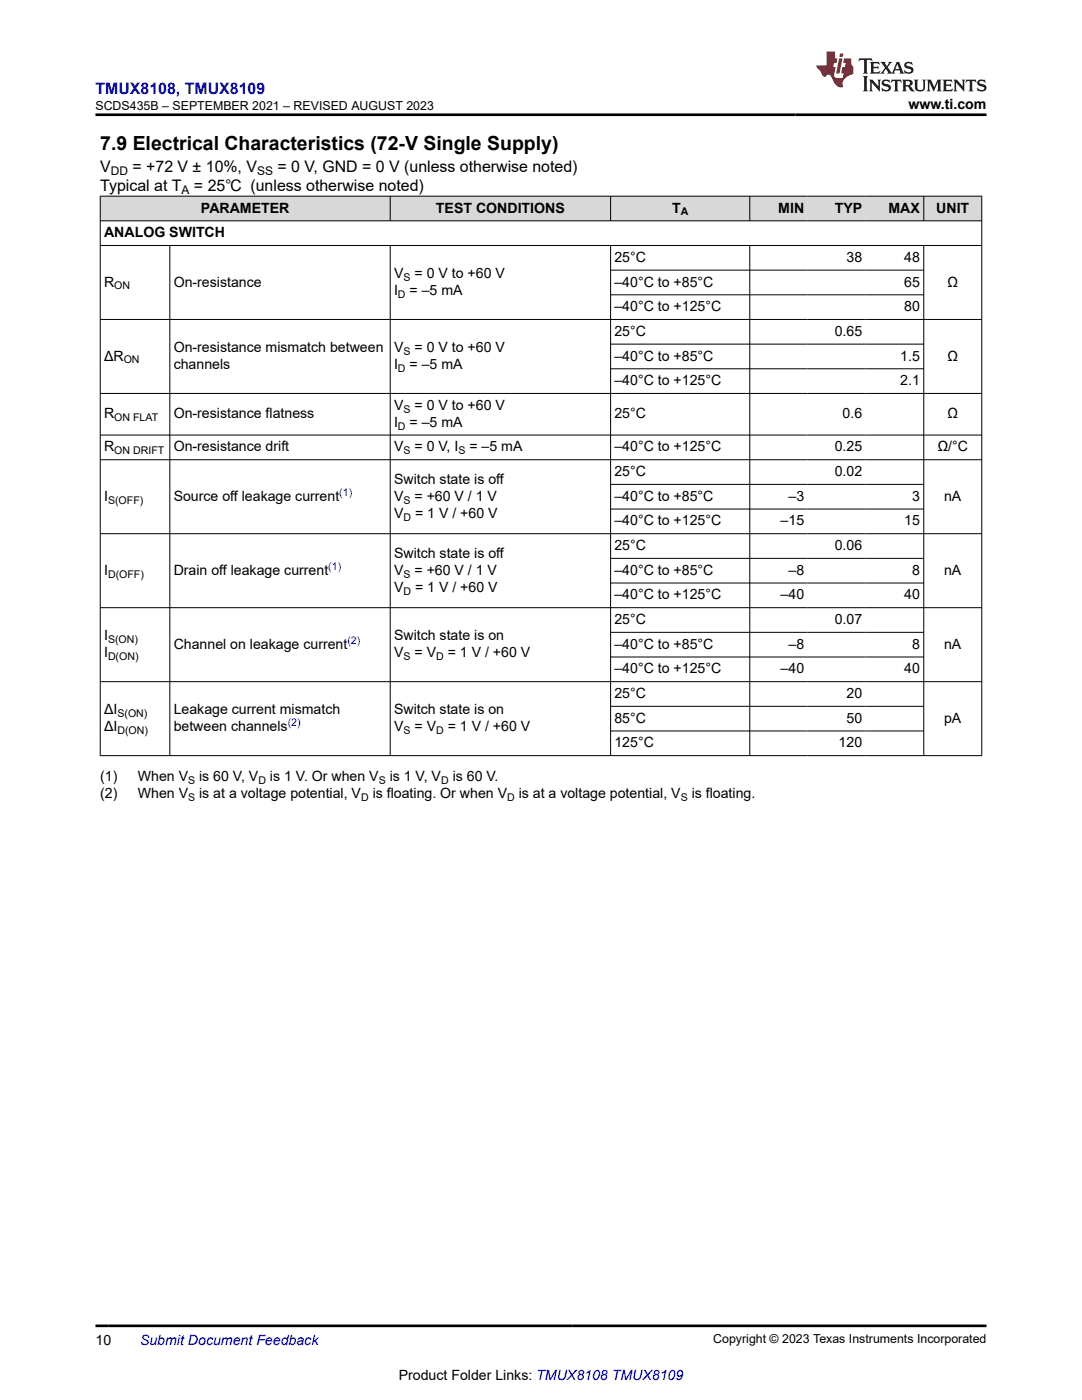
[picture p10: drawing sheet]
<svg xmlns="http://www.w3.org/2000/svg" width="216mm" height="279mm" viewBox="0 0 216 279" stroke-linecap="round" stroke-linejoin="round" font-family="sans-serif">
<defs><g id="words">
<text font-size="3.9" x="20" y="29.9">7.9 Electrical Characteristics (72-V Single Supply)</text>
<text font-size="3.2" fill="#00f" x="19" y="18.7">TMUX8108, TMUX8109</text>
<g font-size="3.2">
<text x="20" y="34.3">V</text>
<text x="26.4" y="34.3">= +72 V ± 10%, V</text>
<text x="55.4" y="34.3">= 0 V, GND = 0 V (unless otherwise noted)</text>
<text x="20" y="38.1">Typical at T</text>
<text x="38.7" y="38.1">= 25℃ (unless otherwise noted)</text>
</g>
<g font-size="2.8">
<text x="181.3" y="21.8">www.ti.com</text>
<text x="20.8" y="47.3">ANALOG SWITCH</text>
<text x="40.1" y="42.4">PARAMETER</text>
<text x="87" y="42.4">TEST CONDITIONS</text>
<text x="134.1" y="42.4">T</text>
<text x="155.3" y="42.4">MIN</text>
<text x="166.6" y="42.4">TYP</text>
<text x="177.3" y="42.4">MAX</text>
<text x="186.8" y="42.4">UNIT</text>
<text x="122.6" y="52.3">25°C</text>
<text x="168.9" y="52.3">38</text>
<text x="180.4" y="52.3">48</text>
<text x="20.8" y="57.2">R</text>
<text x="34.7" y="57.2">On-resistance</text>
<text x="78.6" y="55.5">V</text>
<text x="78.6" y="58.9">I</text>
<text x="81.7" y="58.9">= –5 mA</text>
<text x="82.7" y="55.5">= 0 V to +60 V</text>
<text x="122.6" y="57.2">–40°C to +85°C</text>
<text x="180.4" y="57.2">65</text>
<text x="189.1" y="57.2">Ω</text>
<text x="122.6" y="62.1">–40°C to +125°C</text>
<text x="180.4" y="62.1">80</text>
<text x="20.8" y="72">ΔR</text>
<text x="34.7" y="70.3">On-resistance mismatch between</text>
<text x="78.6" y="70.3">V</text>
<text x="82.7" y="70.3">= 0 V to +60 V</text>
<text x="122.6" y="67">25°C</text>
<text x="122.6" y="72">–40°C to +85°C</text>
<text x="166.6" y="67">0.65</text>
<text x="179.6" y="72">1.5</text>
<text x="189.1" y="72">Ω</text>
<text x="34.7" y="73.6">channels</text>
<text x="78.6" y="73.6">I</text>
<text x="81.7" y="73.6">= –5 mA</text>
<text x="122.6" y="76.9">–40°C to +125°C</text>
<text x="179.6" y="76.9">2.1</text>
<text x="20.8" y="83.5">R</text>
<text x="34.7" y="83.5">On-resistance flatness</text>
<text x="78.6" y="81.8">V</text>
<text x="82.7" y="81.8">= 0 V to +60 V</text>
<text x="122.6" y="83.5">25°C</text>
<text x="168.1" y="83.5">0.6</text>
<text x="189.1" y="83.5">Ω</text>
<text x="78.6" y="85.2">I</text>
<text x="81.7" y="85.2">= –5 mA</text>
<text x="20.8" y="90.1">R</text>
<text x="34.7" y="90.1">On-resistance drift</text>
<text x="78.6" y="90.1">V</text>
<text x="82.7" y="90.1">= 0 V, I</text>
<text x="93.7" y="90.1">= –5 mA</text>
<text x="122.6" y="90.1">–40°C to +125°C</text>
<text x="122.6" y="95">25°C</text>
<text x="166.6" y="90.1">0.25</text>
<text x="166.6" y="95">0.02</text>
<text x="187.1" y="90.1">Ω/°C</text>
<text x="20.8" y="99.9">I</text>
<text x="34.7" y="99.9">Source off leakage current</text>
<text x="78.6" y="96.6">Switch state is off</text>
<text x="78.6" y="99.9">V</text>
<text x="82.7" y="99.9">= +60 V / 1 V</text>
<text x="122.6" y="99.9">–40°C to +85°C</text>
<text x="157.3" y="99.9">–3</text>
<text x="182" y="99.9">3</text>
<text x="188.4" y="99.9">nA</text>
<text x="78.6" y="103.3">V</text>
<text x="82.8" y="103.3">= 1 V / +60 V</text>
<text x="122.6" y="104.9">–40°C to +125°C</text>
<text x="155.8" y="104.9">–15</text>
<text x="180.4" y="104.9">15</text>
<text x="78.6" y="111.3">Switch state is off</text>
<text x="122.6" y="109.8">25°C</text>
<text x="166.6" y="109.8">0.06</text>
<text x="20.8" y="114.7">I</text>
<text x="34.7" y="114.7">Drain off leakage current</text>
<text x="78.6" y="114.7">V</text>
<text x="78.6" y="118.1">V</text>
<text x="82.7" y="114.7">= +60 V / 1 V</text>
<text x="82.8" y="118.1">= 1 V / +60 V</text>
<text x="122.6" y="114.7">–40°C to +85°C</text>
<text x="122.6" y="119.6">–40°C to +125°C</text>
<text x="155.8" y="119.6">–40</text>
<text x="157.3" y="114.7">–8</text>
<text x="180.4" y="119.6">40</text>
<text x="182" y="114.7">8</text>
<text x="188.4" y="114.7">nA</text>
<text x="122.6" y="124.5">25°C</text>
<text x="166.6" y="124.5">0.07</text>
<text x="20.8" y="131.2">I</text>
<text x="20.8" y="127.8">I</text>
<text x="34.7" y="129.5">Channel on leakage current</text>
<text x="78.6" y="127.8">Switch state is on</text>
<text x="78.6" y="131.2">V</text>
<text x="82.7" y="131.2">= V</text>
<text x="89.3" y="131.2">= 1 V / +60 V</text>
<text x="122.6" y="129.5">–40°C to +85°C</text>
<text x="157.3" y="129.5">–8</text>
<text x="182" y="129.5">8</text>
<text x="188.4" y="129.5">nA</text>
<text x="122.6" y="134.4">–40°C to +125°C</text>
<text x="155.8" y="134.4">–40</text>
<text x="180.4" y="134.4">40</text>
<text x="20.8" y="142.5">ΔI</text>
<text x="34.7" y="142.5">Leakage current mismatch</text>
<text x="78.6" y="142.5">Switch state is on</text>
<text x="122.6" y="139.3">25°C</text>
<text x="168.9" y="139.3">20</text>
<text x="20.8" y="145.9">ΔI</text>
<text x="34.7" y="145.9">between channels</text>
<text x="78.6" y="145.9">V</text>
<text x="82.7" y="145.9">= V</text>
<text x="89.3" y="145.9">= 1 V / +60 V</text>
<text x="122.6" y="144.2">85°C</text>
<text x="122.6" y="149.2">125°C</text>
<text x="167.3" y="149.2">120</text>
<text x="168.9" y="144.2">50</text>
<text x="188.4" y="144.2">pA</text>
<text x="20" y="156">(1)</text>
<text x="27.5" y="156">When V</text>
<text x="39.7" y="156">is 60 V, V</text>
<text x="53.9" y="156">is 1 V. Or when V</text>
<text x="77.8" y="156">is 1 V, V</text>
<text x="90.3" y="156">is 60 V.</text>
<text x="20" y="159.3">(2)</text>
<text x="27.5" y="159.3">When V</text>
<text x="39.7" y="159.3">is at a voltage potential, V</text>
<text x="74.4" y="159.3">is floating. Or when V</text>
<text x="103.5" y="159.3">is at a voltage potential, V</text>
<text x="138" y="159.3">is floating.</text>
<text x="19" y="268.4">10</text>
<text x="79.6" y="275.3">Product Folder Links: TMUX8108 TMUX8109</text>
</g>
<text font-size="2.8" fill="#00f" x="27.9" y="268.4">Submit Document Feedback</text>
<g font-size="2.5">
<text x="19" y="21.9">SCDS435B – SEPTEMBER 2021 – REVISED AUGUST 2023</text>
<text x="142.3" y="268.1">Copyright © 2023 Texas Instruments Incorporated</text>
</g>
<g font-size="2.4">
<text x="22.1" y="34.9">DD</text>
<text x="51.3" y="34.9">SS</text>
<text x="36.2" y="38.7">A</text>
</g>
<g font-size="2.1">
<text x="135.8" y="43">A</text>
<text x="22.8" y="57.8">ON</text>
<text x="79.4" y="59.4">D</text>
<text x="80.5" y="56.1">S</text>
<text x="80.5" y="70.8">S</text>
<text x="24.7" y="72.5">ON</text>
<text x="79.4" y="74.2">D</text>
<text x="80.5" y="82.4">S</text>
<text x="22.8" y="84.1">ON FLAT</text>
<text x="79.4" y="85.7">D</text>
<text x="22.8" y="90.7">ON DRIFT</text>
<text x="80.5" y="90.7">S</text>
<text x="91.5" y="90.7">S</text>
<text x="21.6" y="100.5">S(OFF)</text>
<text x="80.5" y="100.5">S</text>
<text x="80.5" y="103.9">D</text>
<text x="21.6" y="115.3">D(OFF)</text>
<text x="80.5" y="115.3">S</text>
<text x="80.5" y="118.7">D</text>
<text x="21.6" y="131.7">D(ON)</text>
<text x="21.6" y="128.3">S(ON)</text>
<text x="80.5" y="131.7">S</text>
<text x="87" y="131.7">D</text>
<text x="23.4" y="143.1">S(ON)</text>
<text x="23.4" y="146.5">D(ON)</text>
<text x="80.5" y="146.5">S</text>
<text x="87" y="146.5">D</text>
<text x="37.5" y="159.9">S</text>
<text x="37.5" y="156.5">S</text>
<text x="51.6" y="156.5">D</text>
<text x="72.1" y="159.9">D</text>
<text x="75.6" y="156.5">S</text>
<text x="88" y="156.5">D</text>
<text x="101.2" y="159.9">D</text>
<text x="135.8" y="159.9">S</text>
</g>
<g font-size="2.1" fill="#00f">
<text x="67.7" y="99">(1)</text>
<text x="65.5" y="113.8">(1)</text>
<text x="69.3" y="128.5">(2)</text>
<text x="57.4" y="145">(2)</text>
</g>
</g></defs>
<g fill="#d8d8d8">
<path d="M20 39.1h175.9v5h-175.9z" fill-rule="evenodd"/>
<path d="M20.1 39.2h57.7v4.8h-57.7z" fill-rule="evenodd"/>
<path d="M77.9 39.2h43.9v4.8h-43.9z" fill-rule="evenodd"/>
<path d="M121.9 39.2h27.6v4.8h-27.6z" fill-rule="evenodd"/>
<path d="M149.7 39.2h11.5v4.8h-11.5z" fill-rule="evenodd"/>
<path d="M161.2 39.2h11.6v4.8h-11.6z" fill-rule="evenodd"/>
<path d="M172.8 39.2h11.5v4.8h-11.5z" fill-rule="evenodd"/>
<path d="M184.4 39.2h11.4v4.8h-11.4z" fill-rule="evenodd"/>
</g>
<g fill="none" stroke="#000" stroke-width=".2">
<path d="M19.9 39.1h176.1M20 39.1v111.8M77.9 39.1v5M121.8 39.1v5M149.6 39.1v5M184.3 39.1v5M195.9 39.1v111.8M19.9 44.1h176.1M19.9 49h176.1M33.9 49v101.9M77.9 49v101.9M121.8 49v101.9"/>
<path d="M121.8 53.9h62.6M121.8 58.8h62.6M149.6 49v101.9M184.3 49v101.9M19.9 63.8h176.1M19.9 78.5h176.1M121.8 68.7h62.6M121.8 73.6h62.6M19.9 86.8h176.1M19.9 91.7h176.1M121.8 96.7h62.6M19.9 106.5h176.1"/>
<path d="M121.8 101.6h62.6M121.8 111.4h62.6M121.8 116.4h62.6M19.9 121.3h176.1M19.9 136h176.1M121.8 126.2h62.6M121.8 131.1h62.6M19.9 150.8h176.1M121.8 141h62.6M121.8 145.9h62.6"/>
</g>
<path d="M171.5 11.6l-.2 .6 .5-.2h.6v.1v2.2l-.2 .4h1l-.2-.4v-2.2v-.1h.5l.5 .2-.1-.6zM173.6 12.4l.2 .3v1.6l-.2 .4h1.9l.1-.6a1.08 1.08 0 0 1-1.3 .2v-.7h.6l.4 .2v-.7l-.4 .2h-.6v-.5l.2-.2a1 1 0 0 1 1 .3l-.1-.5zM175.7 12.4l.9 1.1-1 1.2h.9l-.2-.2 .5-.8 .4 .8-.2 .2h1.6l-.2-.2 .2-.5h.9l.1 .5-.1 .2h.9l-.2-.4-.8-1.9h-.5l-.9 2.1-.9-1.1 .9-1h-.8l.2 .2-.4 .6-.4-.6 .2-.2zM179 12.8l.4 1h-.7zM180.7 12.5a.65 .65 0 0 0-.2 .7 .65 .65 0 0 0 .6 .5l.6 .1 .1 .3a.79 .79 0 0 1-.7 .4 .79 .79 0 0 1-.7-.5l.1 .7 .2-.1a.93 .93 0 0 0 1.1 0 .93 .93 0 0 0 .4-.9 1.46 1.46 0 0 0-1.2-.6l-.1-.3a1.09 1.09 0 0 1 1.2 .2l-.2-.6-.1 .1-.5-.2zM172.2 15.2l.2 .4v2.2l-.2 .4h1l-.2-.4v-2.2l.2-.4zM173.4 15.9l.2 .4v1.5l-.2 .4h.8l-.3-.4 .1-1.3 1.6 1.8v-2l.2-.4h-.7l.1 .2 .1 1.1-1.2-1.3zM176.2 16a.65 .65 0 0 0-.2 .8 .65 .65 0 0 0 .6 .4l.6 .2 .1 .2a.79 .79 0 0 1-.7 .4 .79 .79 0 0 1-.7-.5l.1 .7 .2-.1a.93 .93 0 0 0 1.1 .1 .93 .93 0 0 0 .4-1 1.46 1.46 0 0 0-1.2-.5l-.1-.4a1.09 1.09 0 0 1 1.2 .2l-.1-.6-.2 .1-.5-.1zM177.9 15.9l-.1 .6a.63 .63 0 0 1 .8-.3v1.6l-.3 .4h1l-.2-.4v-1.6a.66 .66 0 0 1 .8 .3l-.1-.6zM180 15.9l.2 .4v1.5l-.2 .4h1l-.2-.2-.1-.7h.5l.1 .2a.79 .79 0 0 0 1.2 .6l-1-.9a.61 .61 0 0 0 .6-.6 .61 .61 0 0 0-.5-.7zM180.8 16.2h.1a.47 .47 0 0 1 .5 .1 .47 .47 0 0 1 .1 .5l-.1 .1-.7 .1zM182.3 15.9l.2 .2a2.27 2.27 0 0 0 .4 2 1.04 1.04 0 0 0 1.7-.7v-1.3l.2-.2h-.8l.2 .4v1.1a.6 .6 0 0 1-.6 .6 .6 .6 0 0 1-.6-.6v-1.1l.3-.4zM184.9 15.9l.2 .4v1.5l-.2 .4h.8l-.3-.4v-1.4l.9 1.9 .9-1.9v1.4l-.3 .4h1l-.2-.4v-1.5l.2-.4h-.8l-.7 1.5-.6-1.5zM188.1 15.9l.2 .4v1.5l-.2 .4h1.9l.1-.6a1.09 1.09 0 0 1-1.3 .2v-.7h.6l.4 .2v-.6l-.4 .2h-.6v-.6l.2-.1a1.01 1.01 0 0 1 1 .3l-.1-.6zM190.2 15.9l.3 .4v1.5l-.3 .4h.8l-.2-.4v-1.3l1.6 1.8v-2l.2-.4h-.7l.2 .2v1.1l-1.2-1.3zM192.8 15.9l-.1 .6a.63 .63 0 0 1 .8-.3v1.6l-.3 .4h1l-.2-.4v-1.6a.66 .66 0 0 1 .8 .3l-.1-.6zM195.2 16a.65 .65 0 0 0-.2 .8 .65 .65 0 0 0 .6 .4l.6 .2 .2 .2a.79 .79 0 0 1-.7 .4 .79 .79 0 0 1-.7-.5l.1 .7 .2-.1a.93 .93 0 0 0 1 .1 .93 .93 0 0 0 .5-1 1.46 1.46 0 0 0-1.3-.5v-.4a1.09 1.09 0 0 1 1.2 .2l-.2-.6-.2 .1-.5-.1z" fill="#231f20"/>
<path d="M164.9 10.3v2.7h-2l.1 .4 .8 1a.95 .95 0 0 0 1 .9 .59 .59 0 0 1 .5-.4 .59 .59 0 0 1 .5 .3l.4 .8a1.59 1.59 0 0 0 2.1 1.4 1.61 1.61 0 0 1 1-2.3l1-.3-.1-1.5a1.59 1.59 0 0 1-.3-1.7h-1.5l-.2 .9h.6l-.2 .9h-.5l-.2 .9v.3l.4 .1-.1 .9h-.7a.73 .73 0 0 1-1-.7l.3-1.5h-.5l.1-.9h.5l.2-.9h-.5v-1.3zM167.4 11.6l-.6 3.1h.7l.6-3.1zM167.6 10.7l-.1 .6h.7l.1-.6z" fill="#ed1c24"/>
<path d="M19 22.9h177.8M19 264.6h177.8" fill="none" stroke="#000" stroke-width=".53"/>
<use href="#words"/>
</svg>
